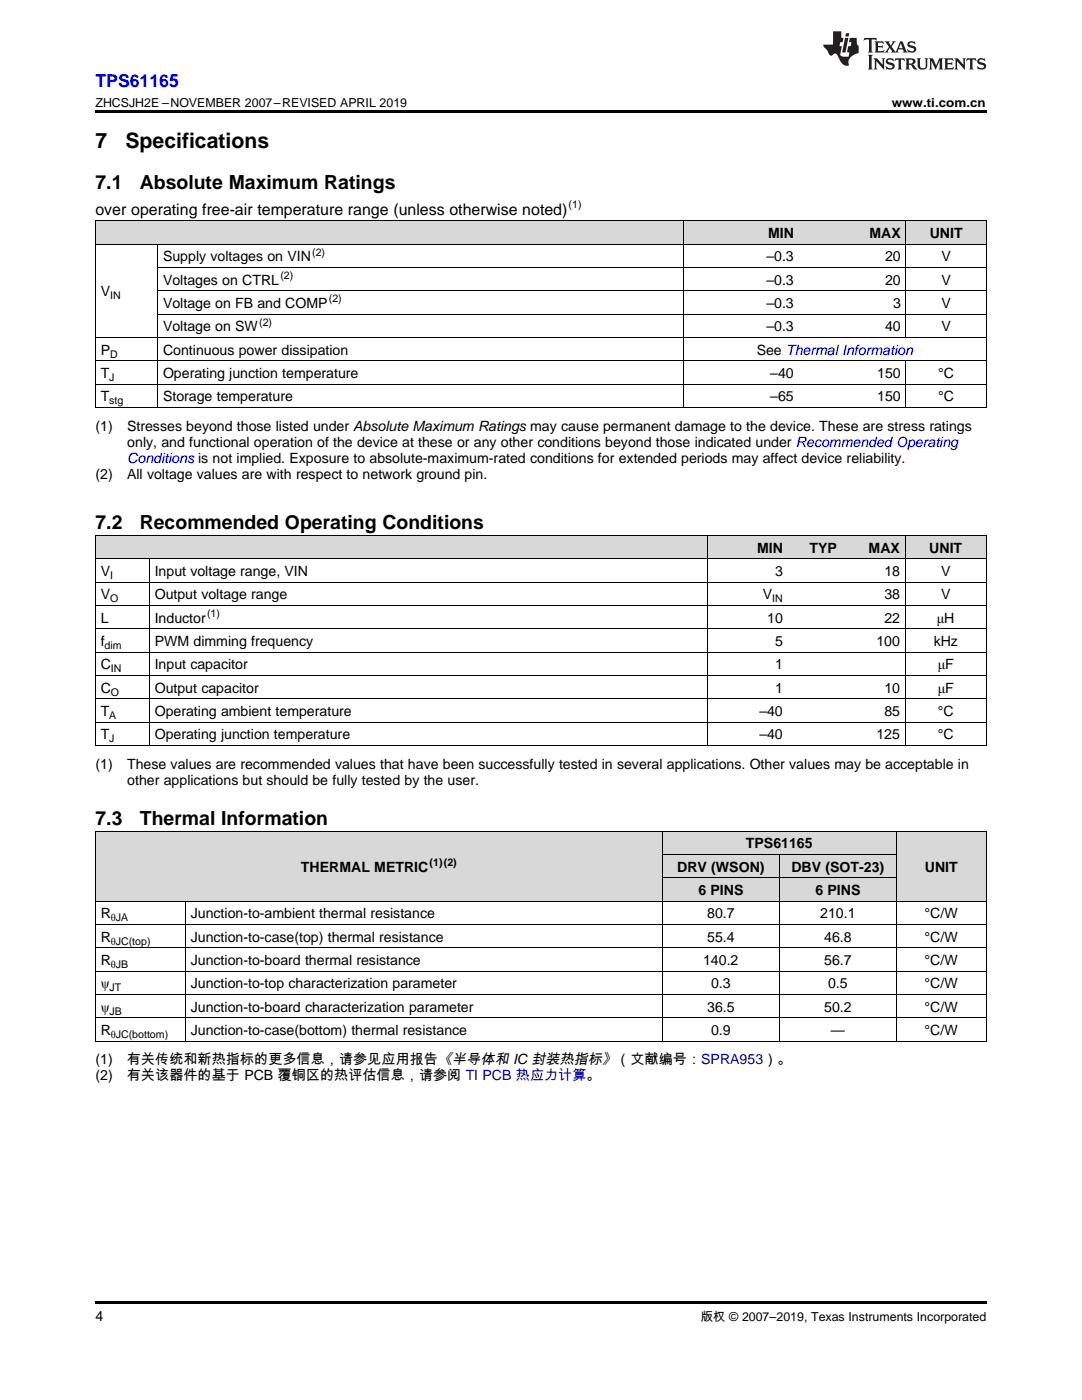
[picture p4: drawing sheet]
<svg xmlns="http://www.w3.org/2000/svg" width="216mm" height="279mm" viewBox="0 0 216 279" stroke-linecap="round" stroke-linejoin="round" font-family="sans-serif">
<defs><g id="words">
<g font-size="4.2">
<text x="19" y="29.6">7</text>
<text x="25" y="29.6">Specifications</text>
</g>
<g font-size="3.9">
<text x="19" y="37.7">7.1</text>
<text x="27.9" y="37.7">Absolute Maximum Ratings</text>
<text x="19" y="105.7">7.2</text>
<text x="27.9" y="105.7">Recommended Operating Conditions</text>
<text x="19" y="164.7">7.3</text>
<text x="27.9" y="164.7">Thermal Information</text>
</g>
<text font-size="3.5" fill="#00f" x="19" y="17.3">TPS61165</text>
<text font-size="3.2" x="19" y="42.9">over operating free-air temperature range (unless otherwise noted)</text>
<g font-size="2.8">
<text x="153.2" y="47.5">MIN</text>
<text x="173.5" y="47.5">MAX</text>
<text x="185.5" y="47.5">UNIT</text>
<text x="32.5" y="52.2">Supply voltages on VIN</text>
<text x="152.9" y="52.2">–0.3</text>
<text x="176.6" y="52.2">20</text>
<text x="187.9" y="52.2">V</text>
<text x="20.1" y="59.2">V</text>
<text x="32.5" y="56.8">Voltages on CTRL</text>
<text x="152.9" y="56.8">–0.3</text>
<text x="176.6" y="56.8">20</text>
<text x="187.9" y="56.8">V</text>
<text x="32.5" y="61.5">Voltage on FB and COMP</text>
<text x="152.9" y="61.5">–0.3</text>
<text x="178.2" y="61.5">3</text>
<text x="187.9" y="61.5">V</text>
<text x="20.1" y="70.8">P</text>
<text x="32.5" y="66.1">Voltage on SW</text>
<text x="32.5" y="70.8">Continuous power dissipation</text>
<text x="151" y="70.8">See Thermal Information</text>
<text x="152.9" y="66.1">–0.3</text>
<text x="176.6" y="66.1">40</text>
<text x="187.9" y="66.1">V</text>
<text x="20.1" y="75.5">T</text>
<text x="32.5" y="75.5">Operating junction temperature</text>
<text x="153.7" y="75.5">–40</text>
<text x="175" y="75.5">150</text>
<text x="187.2" y="75.5">°C</text>
<text x="20.1" y="80.1">T</text>
<text x="32.5" y="80.1">Storage temperature</text>
<text x="153.7" y="80.1">–65</text>
<text x="175" y="80.1">150</text>
<text x="187.2" y="80.1">°C</text>
<text x="19" y="86">(1)</text>
<text x="25.4" y="86">Stresses beyond those listed under Absolute Maximum Ratings may cause permanent damage to the device. These are stress ratings</text>
<text x="25.4" y="89.1">only, and functional operation of the device at these or any other conditions beyond those indicated under Recommended Operating</text>
<text x="19" y="95.5">(2)</text>
<text x="25.4" y="95.5">All voltage values are with respect to network ground pin.</text>
<text x="151.1" y="110.3">MIN</text>
<text x="161.5" y="110.3">TYP</text>
<text x="173.3" y="110.3">MAX</text>
<text x="185.4" y="110.3">UNIT</text>
<text x="20.1" y="115">V</text>
<text x="20.1" y="119.6">V</text>
<text x="30.9" y="115">Input voltage range, VIN</text>
<text x="30.9" y="119.6">Output voltage range</text>
<text x="152.2" y="119.6">V</text>
<text x="154.7" y="115">3</text>
<text x="176.5" y="115">18</text>
<text x="176.5" y="119.6">38</text>
<text x="187.8" y="115">V</text>
<text x="187.8" y="119.6">V</text>
<text x="20.1" y="124.3">L</text>
<text x="30.9" y="124.3">Inductor</text>
<text x="153.1" y="124.3">10</text>
<text x="176.5" y="124.3">22</text>
<text x="186.9" y="124.3">μH</text>
<text x="20.1" y="128.9">f</text>
<text x="30.9" y="128.9">PWM dimming frequency</text>
<text x="154.7" y="128.9">5</text>
<text x="174.9" y="128.9">100</text>
<text x="186.3" y="128.9">kHz</text>
<text x="20.1" y="133.6">C</text>
<text x="30.9" y="133.6">Input capacitor</text>
<text x="154.7" y="133.6">1</text>
<text x="187.1" y="133.6">μF</text>
<text x="20.1" y="138.3">C</text>
<text x="20.1" y="142.9">T</text>
<text x="30.9" y="138.3">Output capacitor</text>
<text x="30.9" y="142.9">Operating ambient temperature</text>
<text x="151.5" y="142.9">–40</text>
<text x="154.7" y="138.3">1</text>
<text x="176.5" y="138.3">10</text>
<text x="176.5" y="142.9">85</text>
<text x="187.1" y="138.3">μF</text>
<text x="187.1" y="142.9">°C</text>
<text x="20.1" y="147.6">T</text>
<text x="30.9" y="147.6">Operating junction temperature</text>
<text x="151.5" y="147.6">–40</text>
<text x="174.9" y="147.6">125</text>
<text x="187.1" y="147.6">°C</text>
<text x="19" y="153.4">(1)</text>
<text x="25.4" y="153.4">These values are recommended values that have been successfully tested in several applications. Other values may be acceptable in</text>
<text x="25.4" y="156.6">other applications but should be fully tested by the user.</text>
<text x="60" y="174">THERMAL METRIC</text>
<text x="135.1" y="174">DRV (WSON)</text>
<text x="148.8" y="169.3">TPS61165</text>
<text x="157.9" y="174">DBV (SOT-23)</text>
<text x="184.5" y="174">UNIT</text>
<text x="139.3" y="178.6">6 PINS</text>
<text x="162.7" y="178.6">6 PINS</text>
<text x="20.1" y="183.3">R</text>
<text x="38.1" y="183.3">Junction-to-ambient thermal resistance</text>
<text x="141.1" y="183.3">80.7</text>
<text x="163.7" y="183.3">210.1</text>
<text x="184.5" y="183.3">°C/W</text>
<text x="20.1" y="188">R</text>
<text x="38.1" y="188">Junction-to-case(top) thermal resistance</text>
<text x="141.1" y="188">55.4</text>
<text x="164.5" y="188">46.8</text>
<text x="184.5" y="188">°C/W</text>
<text x="20.1" y="192.6">R</text>
<text x="20.1" y="197.3">ψ</text>
<text x="38.1" y="192.6">Junction-to-board thermal resistance</text>
<text x="38.1" y="197.3">Junction-to-top characterization parameter</text>
<text x="140.3" y="192.6">140.2</text>
<text x="141.9" y="197.3">0.3</text>
<text x="164.5" y="192.6">56.7</text>
<text x="165.2" y="197.3">0.5</text>
<text x="184.5" y="192.6">°C/W</text>
<text x="184.5" y="197.3">°C/W</text>
<text x="20.1" y="201.9">ψ</text>
<text x="38.1" y="201.9">Junction-to-board characterization parameter</text>
<text x="141.1" y="201.9">36.5</text>
<text x="164.5" y="201.9">50.2</text>
<text x="184.5" y="201.9">°C/W</text>
<text x="20.1" y="206.6">R</text>
<text x="38.1" y="206.6">Junction-to-case(bottom) thermal resistance</text>
<text x="141.9" y="206.6">0.9</text>
<text x="165.8" y="206.6">—</text>
<text x="184.5" y="206.6">°C/W</text>
<text x="19" y="212.4">(1)</text>
<text x="19" y="215.6">(2)</text>
<text x="25.3" y="212.4">有关传统和新热指标的更多信息，请参见应用报告《半导体和 IC 封装热指标》（文献编号：SPRA953）。</text>
<text x="25.3" y="215.6">有关该器件的基于 PCB 覆铜区的热评估信息，请参阅 TI PCB 热应力计算。</text>
<text x="19" y="263.6">4</text>
</g>
<text font-size="2.8" fill="#00f" x="25.4" y="92.3">Conditions is not implied. Exposure to absolute-maximum-rated conditions for extended periods may affect device reliability.</text>
<g font-size="2.5">
<text x="19" y="21.4">ZHCSJH2E –NOVEMBER 2007–REVISED APRIL 2019</text>
<text x="177.9" y="21.4">www.ti.com.cn</text>
<text x="139.8" y="263.6">版权 © 2007–2019, Texas Instruments Incorporated</text>
</g>
<g font-size="2.1">
<text x="113.5" y="41.6">(1)</text>
<text x="62.3" y="51">(2)</text>
<text x="22" y="59.7">IN</text>
<text x="56" y="55.7">(2)</text>
<text x="51.7" y="65">(2)</text>
<text x="65.6" y="60.4">(2)</text>
<text x="22" y="71.4">D</text>
<text x="21.8" y="76">J</text>
<text x="21.8" y="80.7">stg</text>
<text x="22" y="115.5">I</text>
<text x="22" y="120.2">O</text>
<text x="41.3" y="123.2">(1)</text>
<text x="154.1" y="120.2">IN</text>
<text x="20.9" y="129.5">dim</text>
<text x="22.1" y="134.2">IN</text>
<text x="21.8" y="143.5">A</text>
<text x="22.1" y="138.8">O</text>
<text x="21.8" y="148.1">J</text>
<text x="85.7" y="172.9">(1)(2)</text>
<text x="22.1" y="183.9">θJA</text>
<text x="22.1" y="188.5">θJC(top)</text>
<text x="21.9" y="197.8">JT</text>
<text x="22.1" y="193.2">θJB</text>
<text x="21.9" y="202.5">JB</text>
<text x="22.1" y="207.2">θJC(bottom)</text>
</g>
</g></defs>
<g fill="#d8d8d8">
<path d="M19 165.9h18v14h-18z"/>
<path d="M37 165.9h95.2v14h-95.2z"/>
<path d="M178.9 165.9h17.9v14h-17.9z"/>
<path d="M132.2 175.3h23.3v4.6h-23.3z"/>
<path d="M155.5 175.3h23.4v4.6h-23.4z"/>
<path d="M132.2 170.6h23.3v4.7h-23.3z"/>
<path d="M155.5 170.6h23.4v4.7h-23.4z"/>
<path d="M132.2 165.9h23.3v4.7h-23.3z"/>
<path d="M155.5 165.9h23.4v4.7h-23.4z"/>
<path d="M19 106.9h10.8v4.7h-10.8z"/>
<path d="M29.8 106.9h111.3v4.7h-111.3z"/>
<path d="M141.1 106.9h16.2v4.7h-16.2z"/>
<path d="M157.3 106.9h10.8v4.7h-10.8z"/>
<path d="M168.1 106.9h12.6v4.7h-12.6z"/>
<path d="M180.7 106.9h16.1v4.7h-16.1z"/>
<path d="M19 44.1h12.5v4.7h-12.5z"/>
<path d="M31.5 44.1h104.9v4.7h-104.9z"/>
<path d="M136.4 44.1h23.1v4.7h-23.1z"/>
<path d="M159.5 44.1h21.3v4.7h-21.3z"/>
<path d="M180.8 44.1h16v4.7h-16z"/>
</g>
<path d="M19 22h177.8v.5h-177.8zM19 207.8l.2 .1zM132.1 207.8l.1 .1zM155.4 207.8l.1 .1zM178.8 207.8l.1 .1zM196.7 207.8l.1 .1zM19 259.7h177.8v.5h-177.8z" fill="#000"/>
<g fill="none" stroke="#000" stroke-width=".2">
<path d="M19 48.7h177.8M19 44.1h177.8M19.1 44.1v37.3M31.4 48.8v32.6M31.5 58h165.3M31.5 53.4h165.3M136.3 44.1v37.3M180.8 44.1v23.3M196.8 44.1v37.3M19 76.7h177.8M19 72h177.8M19 67.4h177.8"/>
<path d="M31.5 62.7h165.3M180.8 72.1v9.3M19 81.3h177.8M19 116.2h177.8M19 111.5h177.8M19 106.9h177.8M19.1 106.9v41.9M29.8 111.6v37.2M141.1 106.9v41.9M180.6 106.9v41.9M196.8 106.9v41.9M19 139.5h177.8"/>
<path d="M19 134.8h177.8M19 130.2h177.8M19 125.5h177.8M19 120.8h177.8M19 148.8h177.8M19 144.1h177.8M19 179.9h177.8M19 165.9h177.8M19.1 165.9v42M37 179.9v28M132.1 165.9v42M132.2 175.2h46.7"/>
<path d="M132.2 170.6h46.7M155.5 170.6v37.3M178.8 165.9v42M196.8 165.9v42M19 198.5h177.8M19 193.8h177.8M19 189.2h177.8M19 184.5h177.8M19 207.8h177.8M19 203.1h177.8"/>
</g>
<g fill="#231f20">
<path d="M172.5 7.6l-.1 .5 .4-.2h.6v.1v2.1l-.2 .4h.9l-.2-.4v-2.1l.1-.1h.5l.5 .2-.2-.5zM174.5 8.3l.2 .3v1.5l-.2 .4h1.8l.2-.6a1.04 1.04 0 0 1-1.3 .2v-.7h.6l.3 .2v-.6l-.3 .2h-.6v-.6l.8-.1 .4 .3-.2-.5zM176.5 8.3l.9 1.1-.9 1.1h.8l-.2-.2 .4-.7 .5 .7-.2 .2h1.5l-.2-.2 .2-.4h.9l.1 .4-.2 .2h1l-.3-.3-.7-1.9h-.5l-.9 2-.8-1 .9-1h-.8l.1 .3-.4 .5-.3-.6 .1-.2zM179.7 8.6l.4 1h-.7zM181.3 8.4a.63 .63 0 0 0-.2 .7 .63 .63 0 0 0 .6 .4l.6 .2 .1 .2a.75 .75 0 0 1-.7 .4 .75 .75 0 0 1-.6-.5l.1 .7 .1-.1a1.11 1.11 0 0 0 1.5-.6 1.13 1.13 0 0 0-1.2-.8l-.1-.4a1.04 1.04 0 0 1 1.2 .2l-.2-.5-.2 .1-.4-.2zM173.2 10.9l.2 .4v2.2l-.2 .4h1l-.3-.4v-2.2l.3-.4zM174.3 11.6l.3 .4v1.5l-.3 .4h.8l-.2-.4v-1.3l1.5 1.7v-1.9l.2-.4h-.7l.2 .4v.9l-1.1-1.3zM177 11.8a.62 .62 0 0 0-.2 .7 .62 .62 0 0 0 .6 .4l.6 .1 .1 .3a.76 .76 0 0 1-.7 .3 .76 .76 0 0 1-.7-.4l.2 .7 .1-.1a1.11 1.11 0 0 0 1.5-.6 1.13 1.13 0 0 0-1.2-.8l-.1-.4a1.04 1.04 0 0 1 1.2 .2l-.2-.6-.2 .1-.5-.1zM178.7 11.6l-.2 .6a.61 .61 0 0 1 .8-.3v1.6l-.2 .4h.9l-.2-.4v-1.6a.63 .63 0 0 1 .7 .3l-.1-.6zM180.6 11.6l.3 .4v1.5l-.3 .4h1l-.2-.2-.1-.8 .6 .2a.76 .76 0 0 0 1.2 .7l-1-1a.58 .58 0 0 0 .6-.5 .58 .58 0 0 0-.5-.6zM181.4 11.9h.1a.45 .45 0 0 1 .5 .1 .45 .45 0 0 1 .1 .5l-.8 .2zM182.9 11.6l.2 .2a2.17 2.17 0 0 0 .3 1.9 .99 .99 0 0 0 1.6-.6v-1.1l.2-.4h-.7l.2 .2a1.92 1.92 0 0 1-.2 1.8 .6 .6 0 0 1-.9-.5v-1.1l.2-.4zM185.4 11.6l.2 .4v1.5l-.2 .4h.7l-.2-.4v-1.4l.8 1.8 .8-1.8v1.4l-.2 .4h.9l-.2-.4v-1.5l.2-.4h-.8l-.6 1.5-.6-1.5zM188.4 11.6l.2 .4v1.5l-.2 .4h1.8l.1-.6a1.04 1.04 0 0 1-1.2 .1v-.6h.5l.4 .2v-.6l-.4 .2h-.5v-.7h.8l.3 .3-.1-.6zM190.5 11.6l.2 .4v1.5l-.2 .4h.7l-.2-.4v-1.3l1.5 1.7v-1.9l.2-.4h-.7l.2 .4v.9l-1.1-1.3zM192.9 11.6l-.1 .6a.61 .61 0 0 1 .7-.3l.1 1.6-.3 .4h1l-.3-.4 .1-1.6a.63 .63 0 0 1 .7 .3l-.1-.6zM195.2 11.8a.62 .62 0 0 0-.2 .7 .62 .62 0 0 0 .6 .4l.6 .1 .1 .3a.76 .76 0 0 1-.7 .3 .76 .76 0 0 1-.6-.4l.1 .7 .1-.1a1.11 1.11 0 0 0 1.6-.6 1.13 1.13 0 0 0-1.3-.8l-.1-.4a1.04 1.04 0 0 1 1.2 .2l-.1-.6-.2 .1-.5-.1z"/>
<path d="M166.2 6.3v2.6h-1.9v.4l.8 .9a.91 .91 0 0 0 1 .8 .56 .56 0 0 1 .5-.3 .56 .56 0 0 1 .5 .3l.4 .8a1.53 1.53 0 0 0 1.9 1.2 1.54 1.54 0 0 1 1-2.1l.9-.3v-1.4a1.52 1.52 0 0 1-.4-1.6h-1.3l-.2 .8h.5l-.2 .8h-.5l-.1 1v.2l.4 .1-.2 .8a1.93 1.93 0 0 1-1.6-.3l.3-1.8h-.5l.2-.8h.4l.2-.8h-.4v-1.3zM168.6 7.6l-.6 2.9h.7l.6-2.9zM168.8 6.6l-.1 .7h.6l.2-.7z"/>
</g>
<use href="#words"/>
</svg>
